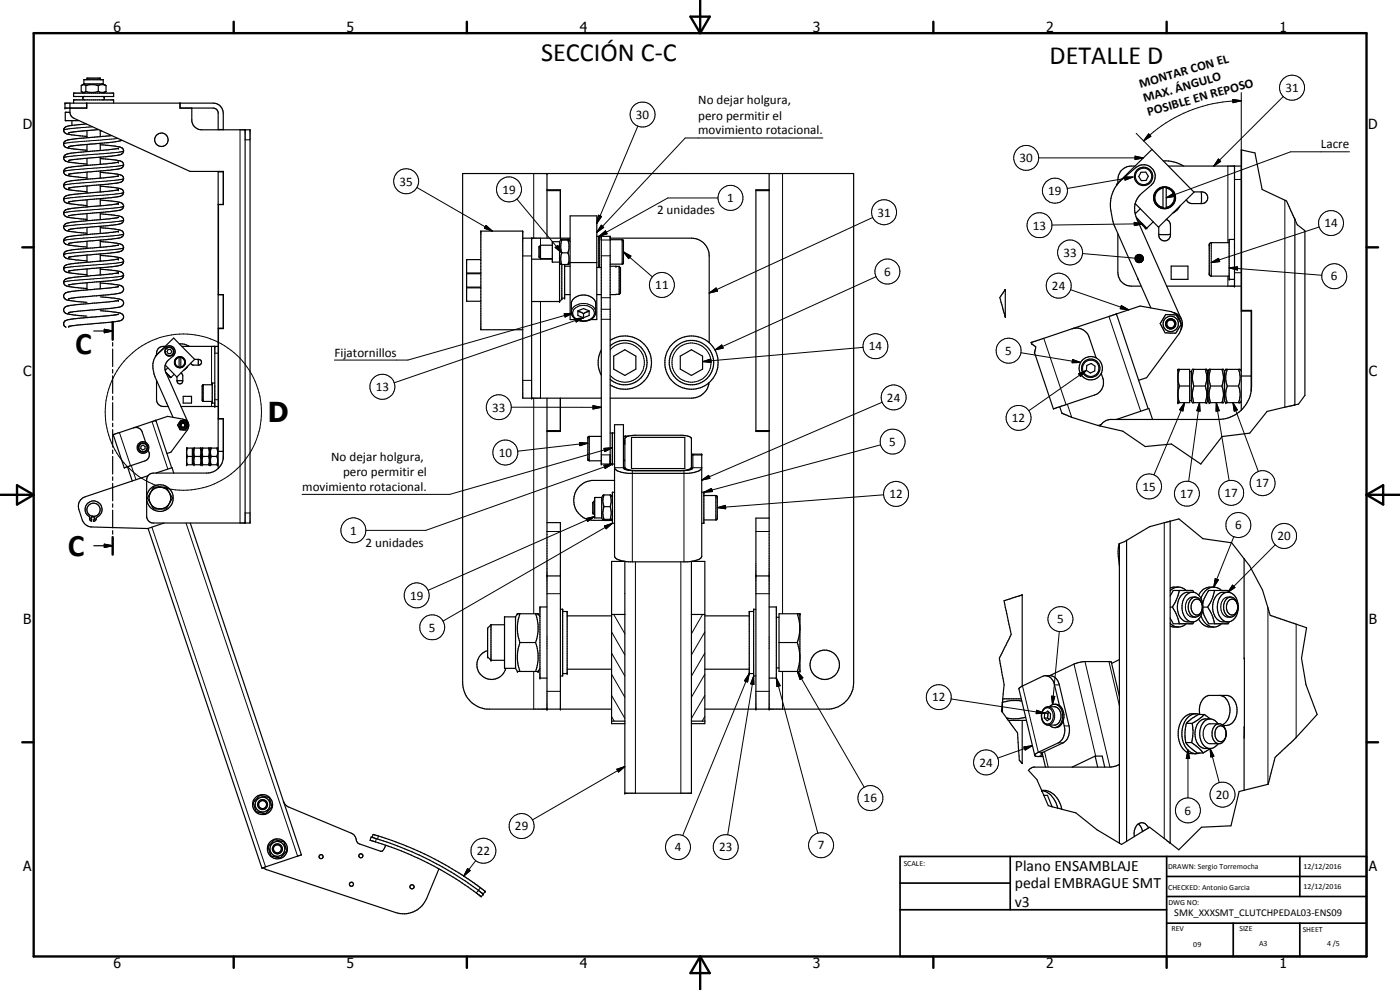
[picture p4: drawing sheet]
<svg xmlns="http://www.w3.org/2000/svg" width="420mm" height="297mm" viewBox="0 0 420 297" stroke-linecap="round" stroke-linejoin="round" font-family="sans-serif">
<defs><g id="words">
<g font-size="9.4">
<text x="22.6" y="106.2">C</text>
<text x="20.4" y="166.8">C</text>
</g>
<text font-size="8.2" x="80.4" y="126.7">D</text>
<g font-size="7.9">
<text x="162.4" y="18.4">SECCIÓN C-C</text>
<text x="315" y="19.3">DETALLE D</text>
</g>
<g font-size="4.7">
<text x="304.6" y="261.2">Plano ENSAMBLAJE</text>
<text x="304.6" y="266.6">pedal EMBRAGUE SMT</text>
<text x="304.6" y="272">v3</text>
</g>
<g font-size="4.2">
<text x="34" y="9.6">6</text>
<text x="104" y="9.6">5</text>
<text x="174" y="9.6">4</text>
<text x="244" y="9.6">3</text>
<text x="314" y="9.6">2</text>
<text x="384" y="9.6">1</text>
<text x="6.8" y="38.7">D</text>
<text x="410.6" y="38.7">D</text>
<text x="7" y="112.9">C</text>
<text x="410.8" y="112.9">C</text>
<text x="7" y="187.1">B</text>
<text x="410.8" y="187.1">B</text>
<text x="7" y="261.4">A</text>
<text x="410.8" y="261.4">A</text>
<text x="34" y="290.4">6</text>
<text x="104" y="290.4">5</text>
<text x="174" y="290.4">4</text>
<text x="244" y="290.4">3</text>
<text x="314" y="290.4">2</text>
<text x="384" y="290.4">1</text>
</g>
<g font-size="3.9">
<text x="342.3" y="26.3" transform="rotate(-16 342.3 26.3)">MONTAR CON EL</text>
<text x="385.8" y="27.6">31</text>
<text x="190.9" y="35.6">30</text>
<text x="209.5" y="31.3">No dejar holgura,</text>
<text x="209.5" y="35.9">pero permitir el</text>
<text x="343.5" y="30.6" transform="rotate(-16 343.5 30.6)">MAX. ÁNGULO</text>
<text x="344.7" y="34.9" transform="rotate(-16 344.7 34.9)">POSIBLE EN REPOSO</text>
<text x="209.5" y="40.3">movimiento rotacional.</text>
<text x="396.4" y="44.5">Lacre</text>
<text x="306" y="48.7">30</text>
<text x="119.9" y="55.7">35</text>
<text x="150.8" y="58.1">19</text>
<text x="314.6" y="58.5">19</text>
<text x="197.2" y="64.3">2 unidades</text>
<text x="218.3" y="60.7">1</text>
<text x="263.3" y="65">31</text>
<text x="310" y="68.9">13</text>
<text x="397.5" y="68.2">14</text>
<text x="319.1" y="77">33</text>
<text x="265.3" y="82.8">6</text>
<text x="196.7" y="86.8">11</text>
<text x="315.7" y="87">24</text>
<text x="399.4" y="84.2">6</text>
<text x="100.4" y="107">Fijatornillos</text>
<text x="260.7" y="105.2">14</text>
<text x="301.7" y="106.5">5</text>
<text x="112.8" y="117.3">13</text>
<text x="147.7" y="123.5">33</text>
<text x="266.2" y="120.5">24</text>
<text x="303.7" y="126.7">12</text>
<text x="149.7" y="137.1">10</text>
<text x="266.9" y="133.8">5</text>
<text x="99.4" y="138.3">No dejar holgura,</text>
<text x="102.9" y="142.8">pero permitir el</text>
<text x="90.7" y="147.3">movimiento rotacional.</text>
<text x="266.9" y="149.5">12</text>
<text x="342.8" y="147.2">15</text>
<text x="354.2" y="149.4">17</text>
<text x="367.5" y="149.1">17</text>
<text x="376.9" y="146.3">17</text>
<text x="105.1" y="160.4">1</text>
<text x="370.7" y="158.8">6</text>
<text x="109.7" y="164.1">2 unidades</text>
<text x="383.4" y="162.1">20</text>
<text x="123.1" y="179.9">19</text>
<text x="128.7" y="189.5">5</text>
<text x="317.2" y="187">5</text>
<text x="279.8" y="210.4">12</text>
<text x="294" y="230">24</text>
<text x="364.9" y="239.7">20</text>
<text x="259.2" y="240.7">16</text>
<text x="355.5" y="244.4">6</text>
<text x="154.5" y="249.1">29</text>
<text x="143.1" y="256.5">22</text>
<text x="202.5" y="255.4">4</text>
<text x="215.8" y="255.4">23</text>
<text x="245.4" y="254.8">7</text>
</g>
<text font-size="3.1" x="352.4" y="275">SMK_XXXSMT_CLUTCHPEDAL03-ENS09</text>
<g font-size="2.4">
<text x="271.2" y="259.7">SCALE:</text>
<text x="350.6" y="260.8">DRAWN: Sergio Torremocha</text>
<text x="391.2" y="260.6">12/12/2016</text>
<text x="350.6" y="267">CHECKED: Antonio Garcia</text>
<text x="391.2" y="266.7">12/12/2016</text>
<text x="350.6" y="271.4">DWG NO:</text>
<text x="351.6" y="279.3">REV</text>
<text x="372" y="279.4">SIZE</text>
<text x="391" y="279.6">SHEET</text>
<text x="358.1" y="284.1">09</text>
<text x="377.9" y="283.8">A3</text>
<text x="398.3" y="283.8">4 /5</text>
</g>
</g></defs>
<g fill="none" stroke="#000" stroke-width=".35">
<path d="M21 33.7l.4 1.2 .8 .6 34.7 15.9h10.1v10l-1.5-.1M21 30.9v2.8M21 33.7h-1.4v2.5h4.1M21.6 36.2v1.4M22.1 27.9h12v1.1h-12zM22.1 30.9v-.9h12v.9M24.6 27.6l.6 .3M25.2 29l-.4 .5 .5 .5M25.2 25.2v-1.3h5.8v1.3M25.2 25.2h5.8M25.2 25.2l-.6 .3M25.8 25.7a.95 .95 0 0 0-1.4 0v1.7l.2 .2"/>
<path d="M25.8 25.7a5.7 5.7 0 0 1 3.7 0M25.8 27.4l-.6 .3-.6-.1M25.8 27.4l1.4 .3 2.3-.3M25.8 25.7v1.7M25.9 37.2l-4.9 .5a1.52 1.52 0 0 0-1.9 1.6 2.25 2.25 0 0 0 2.4 1.2l4.6 .4M26 30.9v1.5M26.1 30.9v1.5h-6.6v-1.5h44.5a3 3 0 0 1 3 3.1v4.9M26.1 23.9v-.4h4v.4M26.1 39.2v2.1M29.5 27.4a2.32 2.32 0 0 0 2.3 0M29.5 25.7a2.32 2.32 0 0 1 2.3 0M29.5 25.7v1.7"/>
<path d="M29.6 38.9l-9 .9M30.1 39.1v1.9M30.1 39.2l.4 .1M31 25.2l.8 .5M31 29l.3 .5-.5 .5M31.8 27.4l-.8 .5M31.8 25.7v1.7M54 30.9v1.5h10l.8 .3 .7 1v5.2M57.6 32.4v3.9a3 3 0 0 0 2.9 2.6h14.5v118h-29a2 2 0 0 1-2-2v-4.8M65.5 38.9h1.5M73.6 38.9v118M20.8 43.9l-.1 .1"/>
<path d="M20.8 56.4h-.1M26.1 43.3v2.2M26.1 47.5v2.2M26.1 51.6v2.2M26.1 55.8v2.2M26.1 59.9v2.2M26.1 57.9l-4.9 .5a1.87 1.87 0 0 0-2.1 1.4 1.85 1.85 0 0 0 2.1 1.4l4.9 .5M26.1 53.8l-4.9 .5a1.89 1.89 0 0 0-2.1 1.3 2 2 0 0 0 2.4 1.5l4.6 .4M26.1 49.7l-5.2 .5a1.32 1.32 0 0 0-1.5 .6 1.32 1.32 0 0 0 .3 1.7l1.2 .3 5.2 .6M26.1 45.5l-4.6 .4a2.36 2.36 0 0 0-2.4 1.2 1.74 1.74 0 0 0 2.1 1.6l4.9 .5M30.1 43.4l.5 .1a16.4 16.4 0 0 1 6.2 1 1.26 1.26 0 0 1 .1 1.5 1.26 1.26 0 0 1-1.4 .5l-14.9 1.6M30.1 47.5l4.2 .5a3.2 3.2 0 0 1 2.6 .8 1.26 1.26 0 0 1-1.1 1.9l-15.2 1.6"/>
<path d="M30.1 43v2.1M30.1 47.2v2.1M30.1 51.3v2.2M30.1 55.5v2.1M30.1 59.6v2.2M30.1 51.7a23.3 23.3 0 0 1 6.5 1 1.27 1.27 0 0 1 .3 1.5 1.27 1.27 0 0 1-1.4 .7l-14.9 1.5M30.1 55.9a19.5 19.5 0 0 1 6.7 1 1.25 1.25 0 0 1 .1 1.4 1.25 1.25 0 0 1-1.1 .7l-15.2 1.6M30.1 60l4.9 .5a1.87 1.87 0 0 1 2.1 1.4 2.11 2.11 0 0 1-2.5 1.4l-14 1.4M33.5 40.7l-11.2 1a3.2 3.2 0 0 0-3.2 1.4 1.79 1.79 0 0 0 2.1 1.5l4.9 .5M35.5 52.8h.1M35.5 56.9v.1M35.5 56.9l-9.4 1"/>
<path d="M35.5 52.8l-2.6 .4-6.8 .6M35.5 48.6l-9.4 1.1M35.5 44.5l-9.4 1M36.5 42.1l-2.8 .6-13.1 1.3M65.5 51.4v89.2M65.5 51.6h1.5M67 51.4v10M164.2 56.9h4v14.6M164.2 52.1v19.4M164.2 57.2h4M226.9 57.2h3.9M230.8 56.9h-3.9v72.6h3.9"/>
<path d="M230.8 52.1v160.7M335.2 55.5l-.1-.2 10.6-10.5 12.6 12.9-10.6 10.5-7-7.1M340.6 49.8a4.4 4.4 0 0 0-5.1 5.1M342.4 51.7l1.5-.1 .7 1.3-.7 1.2-1.4 .1-.8-1.2zM349 56.2a3.2 3.2 0 0 0-2.6 3.1 3.2 3.2 0 0 0 2.6 3.2M349 56.2v6.3M349 56.2h1M349 56.4a2.94 2.94 0 0 0-2.4 2.9 2.94 2.94 0 0 0 2.4 2.9M349.1 48.3a11.2 11.2 0 0 1 6.1 1.5M350 56.2v6.3M350 56.4a2.94 2.94 0 0 1 2.5 2.9 2.94 2.94 0 0 1-2.5 2.9M350 56.2a3.2 3.2 0 0 1 2.7 3.1 3.2 3.2 0 0 1-2.7 3.2"/>
<path d="M350.7 49.8h21.8M358.3 57.6h2.4a1.76 1.76 0 0 1 1.8 1.7 1.76 1.76 0 0 1-1.8 1.8l-3.3-.1-.8-.3-.5-.8M360.5 57.6v3.5M370.5 49.8v36.1M372.6 45l4 .9 2.2 11 7.3 3.4 2.5 5.5M372.6 45v48.1h3v22.7a10 10 0 0 1-10 10.1h-32.4l-1.4 .3-1.4 1.2M372.6 45l-.1 78.1M20.6 64.7v.1M20.7 77.2h.1M20.7 77.2h-.1M26.1 64.1v2.1M26.1 68.2v2.2"/>
<path d="M26.1 72.4v2.1M26.1 76.5v2.2M26.1 62.1l-4.9 .5a1.59 1.59 0 0 0-2 1.8 5.1 5.1 0 0 0 3.9 1.1l3 .3M26.1 78.7l-4.9 .5a1.89 1.89 0 0 0-2.1 1.3 1.79 1.79 0 0 0 2.1 1.4l4.9 .5M26.1 74.5l-4.6 .5a2.36 2.36 0 0 0-2.4 1.2 1.48 1.48 0 0 0 1.8 1.5l5.2 .6M26.1 70.4l-4.6 .5a2.1 2.1 0 0 0-2.4 1.4 1.85 1.85 0 0 0 2.1 1.3l4.9 .5M26.1 66.2l-4.9 .5a1.89 1.89 0 0 0-2.1 1.4 1.79 1.79 0 0 0 2.1 1.4l4.9 .5M30.1 63.8v2.1M30.1 67.9v2.2M30.1 72.1v2.1M30.1 76.2v2.2M30.1 64.2l5.7 .6a1.21 1.21 0 0 1 1.3 1.2 1.21 1.21 0 0 1-1.3 1.2l-15.2 1.7"/>
<path d="M30.1 68.3l4.9 .5a1.62 1.62 0 0 1 2 1.6 2.11 2.11 0 0 1-2.4 1.2l-14 1.4M30.1 72.4l4.5 .5a2.11 2.11 0 0 1 2.5 1.4 2.11 2.11 0 0 1-2.5 1.4l-13.9 1.5M30.1 76.6l5.2 .6a1.49 1.49 0 0 1 1.7 1.5 2.64 2.64 0 0 1-2.8 1.2l-13.6 1.4M35.5 69.4l-9.4 1M35.5 69.4h.1M35.5 65.2l-2.6 .5-6.8 .5M35.5 73.5l-9.4 1M35.5 77.7l-2.6 .4-6.8 .6M35.5 61.1l-9.4 1M65.6 61.4v27h1.4v10.2h-1.4v27h1.4v11.3a5.1 5.1 0 0 1-5 5h-16a2 2 0 0 0-2 2v4.9M144.3 77.9h-4.3v4h4.3M156.9 71.5h14.2"/>
<path d="M159.5 77.8h6.3M159.5 71.5v48M162.2 73.6h3.6M162.2 73.6v4M162.2 73.6l-.4 .4v3.2l.4 .4M162.2 77.6h3.6M167.9 72.5h-2.1v6.2h2.1l.4 .5 .3 .2M167.9 72.5v18M168.3 71.9h2.5M168.3 71.9h.1M168.3 71.9l-.4 .6M168.6 75.9h1.9"/>
<path d="M168.6 75.9a4.7 4.7 0 0 0 0 3.5M168.6 72.1a5.5 5.5 0 0 0 0 3.8M168.6 79.4h1.9M168.6 79.4v10.4l-.7 .7M169.4 79.4v10.1h-.8M169.4 79.9h1.7M170.5 72.1a6 6 0 0 1 0 3.8M170.5 75.9a5.1 5.1 0 0 1 0 3.5M170.7 79.3h.1M170.7 79.3l-.2 .1M170.8 71.9l.3 .6M171.1 78.8h8"/>
<path d="M171.1 78.7l-.4 .6M179.1 70.9h4v68.3M179.8 70.9v9.4M180.5 70.9v68.3h3.9M183.1 71.9h3.7l.3 .3v6.8l-.3 .2h-3.7M183.1 71.5h24.4a5.3 5.3 0 0 1 5.3 5.3v26M183.1 79.9h2.7M184.9 79.9h.1M185.8 79.9l.4 .4v7.7l-.4 .3M185.8 79.9v8.4M335.5 70.1v11.7a4 4 0 0 0 4 4.1h3M341.3 66l2.6 2.5 2.2-2"/>
<path d="M342.2 62.7l-1.5 1.4M346.5 60.2l-.1 .1M347.8 70.3h3.5M348.6 62.4l-.1 .1M349 62.5h1M350 65.8l.8 .5 .4 .9 .1 3.3a1.76 1.76 0 0 1-1.8 1.8 1.76 1.76 0 0 1-1.7-1.8v-2.4M351.5 79.8h5v4h-5zM354.1 61.8l-.9 1.3-1.3 .9M368.9 72.8h-5.4l-.6 .4v9.2l.6 .4h5.4M370.5 71.8h-1.6v12h1.6M388.6 65.8l.7 1.6 2.3 1.8v49.4l-1.9 2.6-1.1 .3M388.6 65.8v55.7"/>
<path d="M20.7 89.6l-.1 .1M20.8 89.6h-.1M26.1 80.7v2.1M26.1 84.8v2.2M26.1 87l-4.6 .4a2.36 2.36 0 0 0-2.4 1.2 1.48 1.48 0 0 0 1.8 1.6l5.2 .5M26.1 82.8l-5.5 .6a1.3 1.3 0 0 0-1.5 1.3 1.3 1.3 0 0 0 1.5 1.3l5.5 .6M28.1 99.3h5.7M30.1 80.3v2.2M30.1 84.5v2.2M30.1 80.8l4.9 .5a1.63 1.63 0 0 1 2 1.6 2.78 2.78 0 0 1-2.8 1.2l-11.4 1-2.2 .4M30.1 84.9l4.5 .5a2.11 2.11 0 0 1 2.5 1.4 2.11 2.11 0 0 1-2.5 1.4l-13.9 1.4M30.1 89.1l5.2 .5a1.48 1.48 0 0 1 1.7 1.8 4.6 4.6 0 0 1-3.5 1.1l-12.9 1.3"/>
<path d="M30.1 93.2l4.9 .5a1.79 1.79 0 0 1 2.1 1.4 1.9 1.9 0 0 1-2.1 1.3l-12.2 1.2-2.2 .4M31.3 98.8l2.5 .5-2.5 .5zM33.8 96.7v5.2M35.5 94.3l-14.3 1.5a1.69 1.69 0 0 0-2.1 1.7l.7 .7M35.5 81.9l-9.4 .9M35.5 94.3h.1M35.5 81.8v.1M35.5 81.8h.1M35.5 90.2l-7.1 .7a31.8 31.8 0 0 0-8.8 1.2 1.19 1.19 0 0 0-.4 1.4 1.19 1.19 0 0 0 1.2 .7l5.7 .7M35.5 86l-9.4 1M65.5 88.4h1.5M65.5 98.5h1.5"/>
<path d="M67 88.4v10.2M144.3 82.1h-4.3v4h4.3M144.3 86.4h-4.3v4h4.3M156.9 98.9h-12.6v-29.6h12.6v50.2h23.6M159.5 90.5h8.4M169.4 88.4h1.7M171.9 89.9a4.3 4.3 0 0 1 6.8 .6l.1 3.5a4.1 4.1 0 0 1-6.7 1.2l-.6-1.2v-3.2zM173 95.9h-1.9v-31.1h8v31.1h-1.9M173.4 93.3l1.7-.7 1.7 .7v1.4l-1.7 .6-1.7-.6zM173.4 93.4l1.7 .7M175.1 94.1v1.2M176.8 93.4l-1.7 .7"/>
<path d="M179.1 88.4h1.4M179.1 80.3h1.4M185.8 88.3l-2.7 .1M301.7 86.9l-1.7 2.4 1.7 5.8M301.7 86.9v8.3M301.7 86.9h.1M321.8 98.6l-12.2 4.1a.8 .8 0 0 0 .7 1l.5 .4-.3 1.7 5.6 16.9M321.8 98.6a4 4 0 0 1 5 2.5l2.2 6.3M335.1 94.2l9.5 28.4M335.1 94.2l-13.3 4.4M335.1 94.2l7.1-2.4 9.4 1.7a4.6 4.6 0 0 1 2.9 3.7M341.5 83.7l.1 .1"/>
<path d="M345.4 92.4l-11.1-24.9-.9-4.3a10.1 10.1 0 0 1 3.4-9.4l4.1-3.6a3.5 3.5 0 0 1 5 .5 3.5 3.5 0 0 1-.4 4.9l-2.9 2.4a6.5 6.5 0 0 0-1.3 8l13.2 29.8M349.8 94.4h2.4a.87 .87 0 0 1 1.2 .8l.7 1.3a.84 .84 0 0 1 0 1.5l-1.3 2-1.5-.1h-1.6l-1.1-2.1a.83 .83 0 0 1 0-1.4zM349.8 97.2l.3 .8M350 96.6l-.2 .6M350.1 98l1 .7 .6-.1M350.2 85.9h22.3M350.3 96.1l-.3 .5M350.5 95.9l-.5 .7M351.1 95.7l-.6 .2M351.1 98.6h.6M351.3 95.7h.3M351.4 95.7h-.4"/>
<path d="M351.6 95.7l.6 .2M351.6 95.7l.3 .1M351.9 98.6h-.2M352.1 93.8a3.4 3.4 0 0 1 2.3 5M352.2 95.9l.4 .4M352.4 96.1l.2 .2M352.5 98.2l-.6 .4M352.5 98.2l-.5 .4M352.6 96.3l.2 .5v.9M352.6 96.3l.2 .6M352.8 97.7l-.3 .5M352.8 97.4v.3"/>
<path d="M354.5 97.3v1.4l-.5 1.2-9.9 13.4-2.4 .8M372.5 93.3h3M375.5 93.1v24.2M33.8 102.8v1M33.8 104.7v5.3M33.8 110.9v1M33.8 112.8v5.2M33.8 118.9v1.1M46.8 106.8l5.3-5.4 6.3 6.4M47 114.1v5.8a2.07 2.07 0 0 0 2 2.1h1.5M49.6 110.9a3.1 3.1 0 0 1 .9-2.9l1.5-1.2a1.76 1.76 0 0 0 .2-2.5 1.76 1.76 0 0 0-2.5-.2l-2.1 1.8a5.5 5.5 0 0 0-1.3 6.4l5.6 12.9M49.6 110.9l.3 1.1"/>
<path d="M49.6 110.9h.1M49.6 109.6h.1M49.6 103.9a2.16 2.16 0 0 0-2.6 2.6M49.9 112l1.3 1.3 1.1-1M49.9 112l6.6 14.9M50.4 110.4l-.8 .7M50.4 104.9h.8l.4 .6-.4 .6h-.7l-.4-.6zM52.4 108.8l.1 .3M52.5 109.1l-.1 .1M52.5 109.1l.4 .8 .6 .3M52.6 107.8a1.63 1.63 0 0 0 0 1.8 1.63 1.63 0 0 0 1.7 .7M53.1 114.2h1.8"/>
<path d="M53.5 107.2l-.8 .5M53.5 110.2v.1M53.6 107.1a1.64 1.64 0 0 1 2 1.1 1.64 1.64 0 0 1-1 2M53.8 107.1a1.45 1.45 0 0 0-1.4 1.4M53.8 107.1v3.2h.5M53.8 107.1h.5M53.8 107.2a1.48 1.48 0 0 0-1.3 1.5 1.48 1.48 0 0 0 1.3 1.5M53.8 103.2l1.6 .1 1.4 .6M54.3 111.9l.3 .3a3.4 3.4 0 0 1 .2 2.5 .88 .88 0 0 1-1 .5 .88 .88 0 0 1-.7-.9v-1.2M54.3 107.1v3.2M54.3 107.2a1.49 1.49 0 0 1 1.1 1.5 1.49 1.49 0 0 1-1.1 1.5M54.3 107.1a1.6 1.6 0 0 1 1.3 1.5 1.6 1.6 0 0 1-1.1 1.6"/>
<path d="M54.6 103.9h10.9M54.6 110.2l-.3 .1M55 118.9h2.5v2h-2.5zM56.3 109.9l-1.1 1.1M58.4 107.8h1.2a.87 .87 0 0 1 .9 .9 .87 .87 0 0 1-.9 .9l-1.9-.1-.4-.5M58.4 107.8l-5.3 5.3-3.5-3.5M59.5 107.8v1.8M63.7 115.4h-2.7l-.3 .3 .1 4.7h2.9M64.5 114.9h-.8v6h.8M64.5 103.9v18.1M164.2 119.5v93.3M168.2 119.5v10h-4"/>
<path d="M180.5 105a7.9 7.9 0 0 0 0 7.6M183.1 102.1a8 8 0 0 1 12.4 6.7 8 8 0 0 1-12.4 6.7M183.1 103.8a6.7 6.7 0 0 1 9.3 .4 6.7 6.7 0 0 1 0 9.2 6.7 6.7 0 0 1-9.3 .4M184.2 106.8l3.3-1.9 3.3 1.9v3.9l-3.3 1.9-3.3-1.9zM204.2 106.8l3.3-1.9 3.4 1.9v3.9l-3.4 1.9-3.3-1.9zM212.8 114.8a5.3 5.3 0 0 1-5.3 4.7h-24.4M326.2 109.6l1.3-.5 1.1 .8-.1 1.4-1.3 .6-1.2-.8zM330.5 112a4.4 4.4 0 0 1-.8 5.9l-1.2 .6-12.3 4.2M353.5 110.8h3.5v10h-3.5zM353.5 113.9l.5 1.9M353.5 118.9l.5 1.9M354 110.8l-.5 1.9"/>
<path d="M354 115.8l-.5 1.9M354 115.8h3M357 111.5h.5M358.3 115.8h3.4M358.3 115.8l-.3 1a6.7 6.7 0 0 0 .3 4M358.3 110.8l-.3 1a6.7 6.7 0 0 0 .3 4M361.7 110.8a7.4 7.4 0 0 1 .4 3.7l-.4 1.3M361.7 115.8a7.4 7.4 0 0 1 .4 3.7l-.4 1.3M362.5 111.4l-.3-.6h-4.4l-.3 .6v8.8M362.5 111.4l.4-.6h4.3l.3 .6M362.5 111.4v8.8M363.3 115.8h3.4"/>
<path d="M363.3 110.8a7.4 7.4 0 0 0-.3 3.7l.3 1.3M363.3 115.8a7.4 7.4 0 0 0-.3 3.7l.3 1.3M366.7 110.8l.3 1a6.7 6.7 0 0 1-.3 4M366.7 115.8l.3 1a6.7 6.7 0 0 1-.3 4M367.5 111.4l.4-.6h4.3l.3 .6M367.5 111.4v8.8M368.3 115.8h3.4M368.3 110.8a6.6 6.6 0 0 0 0 5M368.3 115.8a6.8 6.8 0 0 0 0 5M371.7 110.8a7.2 7.2 0 0 1 0 5M371.7 115.8l.1 .4a6.7 6.7 0 0 1-.1 4.6M372.5 112.8h3.1"/>
<path d="M33.8 120.8v5.3M33.8 127v1M33.8 128.9v5.3M33.8 135v1.1M33.8 136.9v5.3M40.1 128.4a1.97 1.97 0 0 1 2.6 1.2l1 3.1M42.3 133.9l.7-.3 .5 .4v.7l-.7 .3-.6-.4zM44.5 135a2.14 2.14 0 0 1-1 3.3l-5.2 1.7M46.8 126.1l4.7 14.2M50 120.9h.1M54.2 126.2l1.5 .1 .8 1.4-.2 .3a1.27 1.27 0 0 1-1.8 .9l-.5-.1a1.31 1.31 0 0 1-.2-2.1zM54.2 127.8l.6 .6"/>
<path d="M54.3 127.2v.9M54.3 122h11.2M54.4 127.1l-.1 .2M54.5 127l.6-.1 .6 .6M54.6 126.9l-.3 .3M54.8 126.9h-.2M55 126.9l.4 .1M55.3 125.9a1.78 1.78 0 0 1 1.2 2.5M55.3 127l.4 .5M55.5 128.1l-.6 .3M55.5 128.1l-.5 .3-.4-.1M55.7 127.5l-.2 .6"/>
<path d="M56 134.5h1.7v4.9h-1.7zM56 136l.2 .9M56 138.5l.2 .9M56.2 134.5l-.2 .9M56.2 136.9l-.2 1M56.2 136.9h1.5M56.5 127.6a2.14 2.14 0 0 0-1.7-1.9l-4.5-.8-16.2 5.4 3.2 10.1M56.5 127.7l-.2 1.2-5 6.8-1.2 .4M57.7 134.7h.3M57.7 139.1h.3M58 134.7l.2-.2h2.1l.2 .2M58 134.7v4.4l.2 .3h2.1l.2-.3"/>
<path d="M58.4 136.9h1.7M58.4 136.9l-.2 1.3 .2 1.2M58.4 134.5l-.2 1.2 .2 1.2M60.1 134.5l.2 .9-.2 1.5M60.1 136.9l.2 1-.2 1.5M60.5 134.7l.2-.2h2.1l.2 .2M60.5 139.1l.2 .3h2.1l.2-.3M60.5 134.7v4.4M60.9 136.9h1.7M60.9 134.5l-.2 .9 .2 1.5M60.9 136.9l-.2 1 .2 1.5M62.6 134.5l.2 .9-.2 1.5"/>
<path d="M62.6 136.9l.2 1-.2 1.5M63 134.7l.1-.2h2.2l.2 .2M63 139.1l.1 .3h2.2l.2-.3M63 134.7v4.4M63.4 136.9h1.7M63.4 136.9a3.2 3.2 0 0 0 0 2.5M63.4 134.5a3.2 3.2 0 0 0 0 2.4M65.1 134.5l.2 .9-.2 1.5M65.1 136.9l.2 1-.2 1.5M65.5 125.7h1.5M65.5 135.4h1.5M67 125.6v12.1"/>
<path d="M164.2 129.2h4M180.5 130.9h-3.8l-.3 .4 .1 6.8 .4 .2h3.6M183.1 129.9h1.3M183.8 129.9v9.3M187.1 137.7l.4 .6M187.5 130.9h.1M187.5 133v.3M187.5 132v.3M188.7 130.9h-1.2M189.5 131.2h16v9.4h-16zM226.9 129.2h3.9M316.1 122.7h.1"/>
<path d="M318 122l.7 2 2.9 1.2 8 2.5M329.6 127.7l.5 .1M330.4 127.4l-.3 .4M330.4 127.4l-.8 .3M335.1 125.9l9.7-3.3 1.1 3.3M357 120.2h.5M357.5 120.2l.3 .6h4.4l.3-.6M362.5 120.2l.4 .6h4.3l.3-.6M367.5 120.2l.4 .6h4.3l.3-.6M388.6 121.5l-8.3 1.9-5.2 6.6-8.3 1-6.4 8.2-8.8-6-7.9 .8-6.7-4.6-6.9-1.6M388.6 121.5h.1M27.6 154.9v.4l-.3 .2 .2 .4v.5l-.6-.5v-.8a2.55 2.55 0 0 1-.7-4 2.55 2.55 0 0 1 4 .3 2.55 2.55 0 0 1-1.3 3.8l-.1 .8-.7 .5v-.5l.4-.4-.3-.2v-.5h-.6"/>
<path d="M33.8 143.1v1M33.8 145v5.3M33.8 151.2v1M33.8 153.1v5.3M33.8 159.2v1.1M37.3 140.4h.1M38.3 140l1.4 4.3M38.3 140l-1 .4M44.4 158.5l34.2 102M44.5 142.7l-18.9 6.4a2.97 2.97 0 0 0-1.9 3.7l1 3.3a3.1 3.1 0 0 0 2.8 2l16.9 .5 4.8-1.7M45.2 147.8l-1 1.6 1 1.6M45.2 151l.9 1.7h3.8l.9-1.7"/>
<path d="M45.2 147.8a3.3 3.3 0 0 0 0 3.2M45.2 151a3.3 3.3 0 0 0 5.6 0M45.4 147.4l-.2 .4M45.4 147.4l.7-1.2h3.8l.7 1.2M45.4 147.4a3.3 3.3 0 0 1 5.2 0M46.8 141.9l4.8-1.6 .5 1.6M50.6 147.4l.4 .8M51 148.2l.8 1.2-.8 1.3M51 150.7l-.2 .3M51 148.2l.3 1.2-.3 1.3M57.1 156.9l33.4 99.6-11.5 3.8M164.2 156.8h4v56"/>
<path d="M178.3 150.4v3.9M178.3 150.4l-.4 .3v3.2l.4 .4M178.3 154.3h.2M178.3 150.4h.2M180.6 149.3h-2.1v6.1h2.1M180.6 149.3v6.1M180.6 155.4l.3 .6M180.9 156l.2 .1M181.3 152a5.5 5.5 0 0 0 0 3.8M181.3 148.5a5.1 5.1 0 0 0 0 3.5M181.3 148.5l-.4 .1-.3 .7M181.3 152h1.8"/>
<path d="M181.3 148.5h1.8M183.1 148.5l.7 .8M183.1 148.5l.3 1.4-.3 2.1M183.1 152l.3 1.5-.3 2.3M183.2 156.1h.6M183.4 156l-2.2-.2-.3 .2M183.8 155.4l-.4 .6M184.4 144.1h-6.8a6 6 0 0 0-5.4 6.3 6 6 0 0 0 6 5.7l4.9 .1 .3-.2M184.4 140.3a2.82 2.82 0 0 0 2.7 1.5l1.6 .2h17.7a6.8 6.8 0 0 0 4.1-1.3l.1-.4M184.4 147.7h-.6v9.3h.6M187.5 140.8v-9.3l.7-.5 2.1-.4 15.3 .1a2.16 2.16 0 0 1 1.9 .9v9.2M187.5 140.8l2.3 .4h15.5l2.2-.4"/>
<path d="M187.5 140.3a4.8 4.8 0 0 0 3.2 .9M187.5 140.8l-.4-.5v-12.9h-2.7v39.5a2.8 2.8 0 0 0 2.7 1.5l1.6 .2h17.7a6.8 6.8 0 0 0 4.1-1.3l.1-31h-2.7v4l-.4 .5M207.5 140.2a3.2 3.2 0 0 1-2.7 1h-.5M210.6 147.7h.6v9.3h-.6M211.2 148.7h3.6l.5 .4-.1 6.7-.2 .2h-3.8M230.8 155.4h-3.9v57.4M351.2 156.4l2.6-.7 7.2 5.9 8.6 1.3 5.4 6.9 3.9 7.3 2.3 7.5 10.9 3.7-1.5 9.2 1.4 8 3.3 8.9-6.4 7-4.2 3.9a6.2 6.2 0 0 0-2.8 4.9l-1.3 5.1M351.2 156.4l-6.2 1.6-6.9 4.1M351.2 156.4v96.5M28.1 163.7h5.7M31.3 163.3l2.5 .4-2.5 .6zM33.8 161.2v5.2"/>
<path d="M164.2 172.8h4M226.9 172.8h3.9M335.9 163.1v89.9M335.9 163.1l-.3 2.3 .3 4.4M338.1 162.1l-2.2 1M338.1 162.1v90.3M351.2 176.4l1-.3a4.3 4.3 0 0 1 3.8 1.1M353.3 176.1l-1.5 .6-.6 .6M353.9 177.2l-.7 2.4-1.3 2.6M354.4 178.7l1.4-.9 2.3-.1a4.1 4.1 0 0 1 2.9 5 4 4 0 0 1-2.9 3.9h-1.6a3.9 3.9 0 0 1-3.2-4.7l.4-2zM357.7 177.7a3.9 3.9 0 0 0-3 4 4.3 4.3 0 0 0 3 4.9M357.9 179.2a2.72 2.72 0 0 1 2.9 3.3"/>
<path d="M358.3 177.8l-.3-.6h-5.9l-.9 1.7M358.5 179.2a3.3 3.3 0 0 0-.3 5.8 2.23 2.23 0 0 0 2.6-2.5M364.3 176.1a4.2 4.2 0 0 0-4.6 2.5M364.5 177.2l-.7 2.4-1.4 2.6M365.3 178.4l1.4-.7h2a3.9 3.9 0 0 1 2.9 4 4.2 4.2 0 0 1-2.9 4.9h-1.6a4.1 4.1 0 0 1-3.2-4.7 5.2 5.2 0 0 1 1.4-3.5zM366.6 177.2a3.4 3.4 0 0 0-5.5 .9l-.6 1.4M368.3 177.7a4.4 4.4 0 0 0-2.9 5.5 3.9 3.9 0 0 0 2.9 3.4M368.5 179.2a2.56 2.56 0 0 1 3 3M369 177.8l-.4-.6h-5.9l-1.3 2.4-.4 1.5M369.1 179.2a2.68 2.68 0 0 0-1.9 2.3v1.3a2.49 2.49 0 0 0 2.2 2.4M373.4 167.6l.1 30.1M146.3 195.2a4.4 4.4 0 0 0-1.8 7.4 4.4 4.4 0 0 0 7.3-2.1"/>
<path d="M147.4 187.5v10.6M147.4 187.5l-1.1 1v8.6l1.1 1M147.4 198.1h4M147.4 187.5h4M154.7 185.1h-3.3v15.4h3.3M154.7 185.1v15.4M154.7 185.1l.6-1h6.2l.5 1M156 192.8a12.6 12.6 0 0 0 0 8.7M156 184.1a12.5 12.5 0 0 0 0 8.7M156 192.8h4.7M160.7 184.1a12 12 0 0 1 .2 8.1l-.2 .6M160.7 192.8l.4 1.2a12 12 0 0 1 0 6.3l-.4 1.2"/>
<path d="M164.2 182.1h-2.2v21.4h2.2M168.2 182.8h.7v20h-.7M168.9 183.5h1.3v18.6h-1.3M170.2 184.8h13.3M183.5 184.4h4M207.5 184.4h4M211.5 184.8h13.4M226.2 183.5h-1.3v18.6h1.3M226.9 182.8h-.7v20h.7M230.8 182.1h2.2v21.4h-2.2M233 185.2h.8M233.8 184.1h6.3v17.4h-6.3z"/>
<path d="M233.8 192.8h5.5M239.3 184.1l.8 3.9M239.3 192.8l.8 3.8M240.1 189l-.8 3.8M240.1 197.7l-.8 3.8M335.9 197.9l-2.3 1.2M351.2 187l1 .8 1.1 .3M351.2 185.4l.9 1.8h5.9l.3-.6M351.2 182.2h.7M351.9 182.2l1.3 2.5 .7 2.5M356 187.2l-1.1 .7-1.1 .2a3.7 3.7 0 0 1-2.6-.3M357.9 185.2h.8"/>
<path d="M359.7 185.8a4.2 4.2 0 0 0 3 2.3 4.4 4.4 0 0 0 3.1-.4l.8-.5M360.5 184.8a4.6 4.6 0 0 0 3.3 3.3M360.8 181.8a1.69 1.69 0 0 0-.6-1.7 1.69 1.69 0 0 0-1.8-.1 2.8 2.8 0 0 0 .5 4.5 1.94 1.94 0 0 0 1.9-2M361 183.2l.4 1.5 1.3 2.5h5.9l.4-.6M361 182.2h1.4M362.4 182.2l1.4 2.5 .7 2.5M368.5 185.2h.8M371.4 182.5a2.55 2.55 0 0 1-2 2.7M371.5 182.2a1.9 1.9 0 0 0-2.2-2.3 2.71 2.71 0 0 0 .2 4.6 2.01 2.01 0 0 0 1.9-2M371.5 182.2l-.1 .3M373.4 197.4v24.1M154.7 200.5l.6 1h6.2l.5-1"/>
<path d="M170.2 200.8h13.3M183.5 212.8h-37.3a8 8 0 0 1-7.4-8v-152.7h117.4v152.7a8 8 0 0 1-7.3 8h-37.4M183.5 216.4h4M187.5 217.1h-4v-48.7h4v69.6h20v-69.6h4v48.7h-4M207.5 216.4h4M211.5 200.8h13.4M233 200.4h.8M300.8 210.7l-.2 2.7 .3 .3M300.8 210.7h.1M300.9 210.7v3M300.9 213.7l1.2 1.7M300.9 209.7l-.1 1"/>
<path d="M300.9 209.7h5.6M302.1 215.4l3.3 4.5 .5 8.2 .9 1M302.6 216.2h5.4M306.7 210.4a12.1 12.1 0 0 0-5.8 .3M306.8 205.9v-27.4l-5.5 1.8 2.2 10.1-2.8 5.6a3.3 3.3 0 0 0-.5 3.1l.6 3.5a9.8 9.8 0 0 1 .3 5.7l-.2 1.4M306.8 216.2v12.9M307.8 215.2l-.4 .1a12 12 0 0 1-5.3 .1M313.4 212.6l1.2-.6h1.9a2.96 2.96 0 0 1 2 2.7 2.96 2.96 0 0 1-1.7 2.9h-2.4a3.1 3.1 0 0 1-1-5zM313.4 215.4h1M313.5 214l-.1 1.4M313.5 214l.9-.6 .9 .8-.1 1.4-.9 .6-.9-.8M313.5 214h.9"/>
<path d="M313.9 202.7a3.1 3.1 0 0 1 2.6 2.8l1.5 6.2M314.4 215.4l.5 .5M314.4 214v1.4M314.9 213.7l-.5 .3M314.9 212a2.5 2.5 0 0 1 2.8-.5 2.5 2.5 0 0 1 1.5 2.4 3.4 3.4 0 0 1-2.4 4.4h-.3M315 202.7l8.6-3.9 1.7-.3h8l.2 .1 2.4 10.3M316.8 211.3a4 4 0 0 1 1.4 6 1.98 1.98 0 0 1-3.3 .3M319.1 216.3a5.7 5.7 0 0 1-.6 5.9l-.9 .7-6 2.8-.8 .5-.3 .5M356.1 217l-.5 2.9 .3 2.9M356.1 217h1.7M357.8 217l.2 2.9-.4 2.9M358.4 214.2a6.1 6.1 0 0 0-3.6 7.4 4.5 4.5 0 0 0 4.9 4.5l.4-.2"/>
<path d="M359.7 216.7l1.3-.9 2.3-.1 1.3 .5 .9 1a3.4 3.4 0 0 0 0 5.9l-1.5 1.4a6.1 6.1 0 0 1-3.3-.2 5.4 5.4 0 0 1-1-7.6zM360.1 214.4a4.7 4.7 0 0 1 2.6-5.7h5.8a4.9 4.9 0 0 1 2.5 6.2 3.5 3.5 0 0 1-3.9 2.8M360.1 214.4l-.4-.2a4.9 4.9 0 0 0-3.1 .2 7.1 7.1 0 0 0-1.8 10 4 4 0 0 0 4.1 1.7M361.4 214.4l1.8 1.3M361.4 214.4l-1.9 1.6-1.7 1M361.4 214.4a3.5 3.5 0 0 0-3.2 .9l-2.1 1.7M362.9 215.7a4.4 4.4 0 0 0-2.8 5.4 3.8 3.8 0 0 0 2.8 3.5M363.2 217.2h3a2.88 2.88 0 0 1 1.8 2.9M365.1 218.4a1.61 1.61 0 0 1 1.9-.4 1.61 1.61 0 0 1 .9 1.8 2.01 2.01 0 0 1-1.9 2.7 2.73 2.73 0 0 1-.9-4.1zM366.3 208.7a4.6 4.6 0 0 1 2.7 5.6 4.1 4.1 0 0 1-2.2 3.2M373.5 218.1l-.1 19M77.7 238.9l.2-.2 2.1 .4a.74 .74 0 0 1 1 .9l.6 2.1-1.2 1.3-.7 .8-2.1-.5a.78 .78 0 0 1-1-.9l-.4-1.3a.77 .77 0 0 1 .3-1.3z"/>
<path d="M310.5 226.7l.9 .3h1.6M312.6 237.2l.7 1.4M312.6 237.2a6.4 6.4 0 0 1 4.8 5.3M312.6 237.2a5.9 5.9 0 0 1 5.9 4.9l.2 .7M312.7 225.8l1.1 4.4M312.9 226.4l-.4-.2 .5-.5 6.1-2.8a4.7 4.7 0 0 0 1.7-5.1l-2.9-12.3a3.1 3.1 0 0 0-2.7-2.8l-2.3 .2-6.3 3.1-.8 .6 4.7 20.1M313.3 238.6h1.1l1.4 3.5M313.3 238.6l1.3 3.1 1.2 .4M328.7 226.9l-6.9 3.3M328.7 226.9h2.1l.7 3.3M328.7 226.9l.7 3.3M335.9 229.3l-.8 .5-1.9 .4-23.4 .1-1.2 .8 2.6 2.8 1.4 3.3"/>
<path d="M355.9 222.8l1 1.2 1.5 1.3a2.9 2.9 0 0 0 2.6 .6M355.9 222.8h1.7M357.6 222.8l2.4 1.9 1 1.2M363.2 224.6l-2.2 1.3M368 220.2a2.88 2.88 0 0 1-1.8 2.9h-3M373.4 237.1l-1.5 .4-2.5 10.3-8.8 .4-6.8 6.8-2.6-2.1M380.5 235.3h.1M380.5 235.3l-7.1 1.8M82.4 251.9l2.1 .5a.74 .74 0 0 1 .9 .9l.7 2-1 1.1a1.53 1.53 0 0 1-1.8 .9l-.6-.2a1.48 1.48 0 0 1-1.6-1l-.7-2.1zM85 240.4l.4 .8 .9 .8 19.1 8a3 3 0 0 1 1.7 2.5l.8 .7 6.5 2.2 .5-.2 .9-1.6M111.4 251.2h.1M111.7 251.2l.3-.8 1.3 .3a101.8 101.8 0 0 1 25.9 12.1l6.4 4.6-.6 .8"/>
<path d="M111.7 251.2h-.3l-.3 .9 .2 .1a98.3 98.3 0 0 1 21 8.8l5.5 3.3 6.6 4.7M111.7 251.2l1 .4a99.9 99.9 0 0 1 27.8 13.3l4.5 3.3M315.8 242.1l1.6 .4M317.4 242.5l1.3 .3M318.7 242.8l4.2 1.1 6.3 5.1 7.4 4.4 1.5-1M340.4 251l-2.3 1.4M341.6 247.2a4 4 0 0 0-1.2 3.8M341.6 247.2a1.93 1.93 0 0 1 3.1 1.2M341.6 247.2l.7 .8 .5 1.5M342.8 249.5l2.2-1.3 6.2 4.7M342.8 249.5l-2.4 1.5M78.6 260.5h.1"/>
<path d="M79 260.3l1 .6 38.8 12.9a7.5 7.5 0 0 0 9.2-4.2l3.7-8.9M79 260.3l-.4 .2M144.2 268.9h.1M144.4 269v.1M145 268.2l-.6 .9"/>
<circle cx="48.4" cy="41.9" r="2.02"/>
<circle cx="343.2" cy="52.9" r="2.73"/>
<circle cx="349.5" cy="59.3" r="3.3"/>
<circle cx="351.3" cy="97.2" r="2.29"/>
<circle cx="351.4" cy="97.2" r="1.2"/>
<circle cx="50.8" cy="105.5" r="1.37"/>
<circle cx="207.5" cy="108.8" r="6.7"/>
<circle cx="207.5" cy="108.8" r="8"/>
<circle cx="327.3" cy="110.5" r="3.5"/>
<circle cx="327.3" cy="110.5" r="2.77"/>
<circle cx="42.9" cy="134.3" r="1.38"/>
<circle cx="42.9" cy="134.3" r="1.75"/>
<circle cx="54.9" cy="127.6" r="1.17"/>
<circle cx="54.9" cy="127.6" r=".6"/>
<circle cx="28.1" cy="152.9" r="1.99"/>
<circle cx="48" cy="149.4" r="4"/>
<circle cx="247.5" cy="199.4" r="4.4"/>
<circle cx="78.8" cy="241.4" r="2.23"/>
<circle cx="78.8" cy="241.4" r="3"/>
<circle cx="78.8" cy="241.4" r="1.5"/>
<circle cx="78.8" cy="241.4" r="1.2"/>
<circle cx="83.2" cy="254.7" r="1.19"/>
<circle cx="83.2" cy="254.7" r="1.51"/>
<circle cx="83.2" cy="254.7" r="3"/>
<circle cx="83.2" cy="254.7" r="2.21"/>
<circle cx="96.4" cy="257" r=".61"/>
<circle cx="108.3" cy="256.8" r=".62"/>
<circle cx="105.5" cy="265.3" r=".62"/>
<circle cx="123.7" cy="266.1" r=".62"/>
</g>
<g fill="none" stroke="#000" stroke-width=".3">
<path d="M19.1 39h.1M27.8 38l-7.3 .7-1.4 .3M72 38.9v118M191.4 37.8l-12.3 29.3M370 29.8l2.5 .4-2.5 .6zM372.5 30.2a41.8 41.8 0 0 0-29.3 12M372.5 27.8v65.5M385.1 29l-20.8 20.8M19.1 51.5h.1M35.4 41.5l-14.2 1.2-2.1 .5M37 45.3l-2.9 .5-13.2 1.1-1.8 .5M37 57.8h.1"/>
<path d="M37 45.3h.1M37.1 53.6h.1M37.1 49.4h.1M37.1 53.6l-3 .5-12.4 1-2.6 .6M37.1 49.4l-2.1 .5-13.3 1.1-2.6 .5M37.1 57.7l-3.3 .6-12.4 1-2.3 .5M37.1 45.3h.1M73.6 42h1.4M125.1 56.3l22.7 13M155.1 59.7l13.5 16.2M160.2 52.1v19.4M215.5 59.4h-15.1l-20.6 11.5"/>
<path d="M234.9 52.1v132M247 41.4h-41.4l-26.5 28.3M311.7 47.4h31.4M337.5 53.1h2.5l-2.4 1zM340 53.1l-19.7 3.5M340.6 46.9l2.5 .5-2.5 .5zM341 40l4.7 4.8M344.7 40.2l.7 .7-2.2 1.3zM350 59.4l2.2-1.4 .3 .9zM365.7 47.7l.6 .7-2 1.4zM368.5 49.8v23M370.5 53.8h2"/>
<path d="M405 45.6h-17.7l-37.3 13.8M19.1 72.2v.1M37 66.1l-3.6 .6-12 .9-2.3 .5M37 78.5h.1M37 70.2l-3.2 .6-12.4 1-2.3 .4M37 70.2h.1M37 66.1h.1M37.1 66v.1M37.1 70.2h.1M37.1 78.5l-2.4 .5-13.3 1.1-2.3 .5M37.1 74.3l-3.3 .6-13.2 1.1-1.5 .4M37.1 61.9l-3.3 .6-13.2 1-1.5 .5"/>
<path d="M145.9 67.6l1.9 1.7-2.4-.8zM156.9 76.8h2.6M162.2 71.5v2.1M162.2 77.6v.2M166.6 74.3l.8-.7 1.2 2.3zM179.6 64.6l.9 .3-1.4 2.2zM179.8 70.9l1.9-1.6 .5 .8zM180.5 67.6l.7 .6-2.1 1.5zM180.5 72h2.6M180.5 76.8h2.6M186.7 71.9h.1M186.7 71.9v7.3"/>
<path d="M187.1 75.6l2.2 1.2-.6 .8zM187.1 75.6l8.7 7.5M261.9 65.2l-49.1 22.7M324.9 76.1l15.7 1.4M340.4 66.7l2.5 .5-2.5 .5zM340.6 77.6l2.5 .1-2.5 .2zM340.6 77.7h2.5M340.6 77.3l2.5 .4-2.5-.1zM340.6 77.9l2.5-.2-2.4 .4zM340.7 77.1l2.4 .6-2.5-.4zM340.7 78.1l2.4-.4-2.2 .7zM340.8 76.8l2.3 .9-2.4-.6z"/>
<path d="M340.9 78.4l2.2-.7-2 .8zM341 76.6l.2-.1 1.9 1.2zM341 76.6l2.1 1.1-2.3-.9zM341 65.2l3.2 3.3M341.1 78.5l2-.8-1.8 1zM341.2 76.5l.3-.1 1.6 1.3zM341.3 78.7l1.8-1-1.6 1.1zM341.5 76.4l.3-.1 1.3 1.4zM341.5 78.8l1.6-1.1-1.3 1.1zM341.8 76.3h.2l1.1 1.4zM341.8 78.8l1.3-1.1zM342 76.3l1.1 1.4z"/>
<path d="M342.3 76.4l.8 1.3zM342.5 76.5l.6 1.2zM342.7 76.7l.4 1zM342.9 76.9l.2 .8zM342.9 67.2l-27.2 .3M343.1 77.1v.6zM343.1 77.7l-.8 1-.2 .1zM343.1 77.7l-.8 1zM343.1 77.7l-.5 .9zM343.1 77.7l-.3 .7zM343.1 77.7l-.2 .5zM343.1 77.7v.3z"/>
<path d="M344.2 68.5h.1M363.5 78.8l2.2-1.3 .3 1zM363.5 72.8v10M385.6 60.1v62.1M395.9 68.1l-32.4 10.7M19.1 80.5h.1M19.1 84.6h.1M37 82.7l-3.2 .5-12.4 1-2.3 .5M37 82.7h.1M37.1 82.6v.1M162.2 90.5v29M169.3 94.1l2.6-.1-2.3 1.1z"/>
<path d="M171.5 93.6a3.6 3.6 0 0 1 4.8-2.4 2.79 2.79 0 0 1 2.5 2.4M171.9 94l-49.5 14h-22M172.3 92.8a3.8 3.8 0 0 1 6 .5 2.31 2.31 0 0 1-2.5 2.9 3 3 0 0 1-3.9-2.2zM172.6 95.7l2.5-.4-2.2 1.3zM175.1 95.3l-56.8 19.6M180.5 92.8h2.6M180.5 95.8h2.6M180.5 89.3h2.6M212.8 87.9l2.1-1.5 .4 .9zM262.9 83l-48.3 22M321.3 86.9l17.4 6.1M332.8 95l9.5 28.4"/>
<path d="M336.5 91.7l2.2 1.3-2.5-.4zM368.5 82.8v3.1M368.9 80.3l2.5-.2v.9zM368.9 80.3l27.8 2.3M370.5 81.8h2M49.7 111.6l1.6 1.6M51.3 113.2h.1M61 115.4v5M63.5 103.9v11.5M64.5 106h1M64.5 119.9h1M156.9 114.1h2.6"/>
<path d="M160.2 119.5v64.6M183.1 104.9a5.9 5.9 0 0 1 8.5-.3 5.9 5.9 0 0 1 0 8.4 5.9 5.9 0 0 1-8.5-.3M210.9 108.5l2.4-.8 .1 1.1zM210.9 108.5l2.4-.8 .1 1.1M210.9 108.5l2.5 .3M214.6 105l2-1.5 .4 .9zM259 104.2l-48.1 4.3M306.4 105.8l17.9 3M313.3 101.5l6.6 19.9M321.9 107.9l2.4 .9h-2.5zM323.7 112.1l2.3-1-1.7 1.8zM326 111.1l-17.2 12.1"/>
<path d="M35.8 129.8l3.4 9.9M39.4 139.7l1.4 4.2M45.6 126.5l4.8 14.2M63.5 120.4v1.6M153.4 122.2h27.1M173.9 132.8l2.5 .2-2.4 .7zM176.4 133l-21 2.4M176.9 130.9h.1M176.9 130.9v7.4M178 121.7l2.5 .5-2.5 .5zM180.5 136.5h2.6M181.3 139.6l2.5-.4-2.2 1.3z"/>
<path d="M181.3 134.5l2.5-.2-2.3 1.2zM183.8 139.2l-56 19.9h-18M183.8 134.3l-48.8 14h-44.3M207.9 136.5h2.7M264.3 133.5l-53.1 14.2M264.7 120.7l-54.1 23.4M320.3 121.3l1.3 3.9M355.5 120.8l-.5 2.5-1-.4zM355.5 120.8l-9.2 21.7M360 120.8l.2 2.6-1-.2zM360 120.8l-3.3 23.6M365 120.8l.9 2.4-1 .2z"/>
<path d="M365 120.8l3.9 23.4M370 120.8l1.3 2.2-.9 .4zM370 120.8l7.6 20.7M45.6 158.2l34.1 101.9M55.8 156.9l33.5 100M73.6 153.9h1.4M164.2 159.5h4M176 155.6l2.5-.6-2.2 1.5zM178.5 155l-50 22.1M181.4 157.8l2.4-.8-1.9 1.7zM183.8 157l-50.8 29.4M184.4 140.3h2.7"/>
<path d="M189.8 141.2v27.4M205.3 141.2v27.4M207.9 140.3h2.7M210.6 144.1l2.1-1.5 .4 .9zM211.2 147.7l2.3-1.1 .3 .9zM214.8 148.7v7.3M215.3 152.3l2.4-.7 .1 1.1zM226.9 159.5h3.9M265.2 148.5l-49.9 3.8M349.4 156.8v94.8M164.2 178.1h4M190.7 168.6v69.4"/>
<path d="M204.3 168.6v69.4M226.9 178.1h3.9M357.9 179.2a3.1 3.1 0 0 0-1.8 4.7l.9 1 .9 .3M364.7 173.7l1 .3-1.4 2.1zM368.5 179.2a3.1 3.1 0 0 0-1.9 4.3l.5 1 .8 .5 .6 .2M369.9 175.6l.7 .7-2.1 1.4zM370.3 161l-6 15.1M382.7 163.4l-14.2 14.3M183.5 196l4 6.9M183.5 189.6l4 6.9M184.2 184.4l3.3 5.8M210.9 184.4l-3.4 5.8"/>
<path d="M211.5 189.6l-4 6.9M211.5 196l-4 6.9M317.9 189.5l-2 21.9M322.3 199.3l6.5 27.6M325.6 198.5l7.5 31.7M332.8 198.5l3.1 13.3M380.5 182.4v52.9M389 187.3v34M160.2 201.5v11.3M164.2 207.4h4M183.5 215l.8 1.4M183.5 208.7l4 6.9"/>
<path d="M183.5 202.3l4 6.9M211.5 202.3l-4 6.9M211.5 208.7l-4 6.9M211.5 215l-.8 1.4M224.9 202.1l-.5 2.5-1-.3zM224.9 202.1l-20 48.6M226.2 202.8l.1 2.6-1-.2zM226.2 202.8l-7.8 47.6M226.9 207.4h3.9M233 203.5l1.1 2.2-.9 .3zM233 203.5l12.4 46.5M234.9 201.5v11.3"/>
<path d="M239.3 201.5l1.6 1.9-.8 .5zM239.3 201.5l20.1 34.7M285.4 209.7l28.1 4.3M306.9 205.8l4.7 19.9h1.4M311.1 213.1l2.4 .9-2.5 .1zM313.2 212.9a1.64 1.64 0 0 1 1.9-.3 1.64 1.64 0 0 1 .9 1.6 2.17 2.17 0 0 1-2 3 2.81 2.81 0 0 1-.8-4.3zM314.6 212a2.96 2.96 0 0 1 2 2.7 2.96 2.96 0 0 1-1.7 2.9h-.3M315.6 208.9l1 .1-.7 2.4zM316.5 205.5h1.4M319.4 217.8h1.4M363.2 217.2a3.2 3.2 0 0 0-1.6 5l1 .9h.6M185.1 230.8l2.4-.8-1.9 1.6z"/>
<path d="M187.5 230l-27.7 16M307.3 224.1l2.5-.4-2.1 1.3zM309.8 223.7l-10.3 3.8M312.9 226.4l-1.2 .6M313.5 225.5l1.1 4.7M317.6 222.9h1.5M356.5 225l.5 2.6h-1zM356.5 225v14.4M363.2 224.6l1.1 2.3-.9 .2zM363.2 224.6l2.7 10.2M112.9 251.6l-.2 1M113.6 250.8l-.3 1"/>
<path d="M142.8 258.2l-3.6 4.6M140.3 260.6l.8 .6-1.9 1.6zM144.2 266.4l-1.3 1.5"/>
<circle cx="192.8" cy="34.4" r="3.7"/>
<circle cx="387.8" cy="26.3" r="3.8"/>
<circle cx="121.9" cy="54.4" r="3.7"/>
<circle cx="152.8" cy="56.8" r="3.8"/>
<circle cx="219.2" cy="59.4" r="3.8"/>
<circle cx="308" cy="47.4" r="3.7"/>
<circle cx="316.6" cy="57.2" r="3.7"/>
<circle cx="343.2" cy="52.9" r="2.45"/>
<circle cx="265.3" cy="63.7" r="3.8"/>
<circle cx="312" cy="67.6" r="3.7"/>
<circle cx="321.1" cy="75.8" r="3.7"/>
<circle cx="399.5" cy="66.9" r="3.7"/>
<circle cx="198.7" cy="85.5" r="3.8"/>
<circle cx="266.3" cy="81.5" r="3.8"/>
<circle cx="317.7" cy="85.7" r="3.8"/>
<circle cx="400.4" cy="82.9" r="3.8"/>
<circle cx="50.8" cy="105.5" r="1.24"/>
<circle cx="114.7" cy="116" r="3.8"/>
<circle cx="207.5" cy="108.8" r="5.9"/>
<circle cx="262.7" cy="103.9" r="3.7"/>
<circle cx="268.2" cy="119.2" r="3.8"/>
<circle cx="302.7" cy="105.2" r="3.8"/>
<circle cx="327.3" cy="110.5" r="2.46"/>
<circle cx="42.9" cy="134.3" r="1.24"/>
<circle cx="55" cy="123.7" r="23.4"/>
<circle cx="149.7" cy="122.2" r="3.8"/>
<circle cx="151.7" cy="135.8" r="3.8"/>
<circle cx="267.9" cy="132.5" r="3.8"/>
<circle cx="305.7" cy="125.4" r="3.7"/>
<circle cx="106.1" cy="159.1" r="3.7"/>
<circle cx="268.9" cy="148.2" r="3.8"/>
<circle cx="344.8" cy="146" r="3.7"/>
<circle cx="356.2" cy="148.1" r="3.7"/>
<circle cx="369.5" cy="147.9" r="3.8"/>
<circle cx="371.6" cy="157.5" r="3.8"/>
<circle cx="378.9" cy="145" r="3.7"/>
<circle cx="125.1" cy="178.7" r="3.7"/>
<circle cx="385.4" cy="160.8" r="3.8"/>
<circle cx="129.7" cy="188.2" r="3.7"/>
<circle cx="318.3" cy="185.8" r="3.7"/>
<circle cx="281.8" cy="209.2" r="3.7"/>
<circle cx="261.2" cy="239.4" r="3.8"/>
<circle cx="295.9" cy="228.7" r="3.8"/>
<circle cx="366.9" cy="238.4" r="3.7"/>
<circle cx="145.1" cy="255.3" r="3.7"/>
<circle cx="156.5" cy="247.8" r="3.8"/>
<circle cx="203.5" cy="254.1" r="3.8"/>
<circle cx="217.8" cy="254.2" r="3.7"/>
<circle cx="246.4" cy="253.6" r="3.8"/>
<circle cx="356.5" cy="243.1" r="3.8"/>
</g>
<g fill="#000">
<circle cx="19.5" cy="32.4" r=".18"/>
<circle cx="19.5" cy="30.9" r=".18"/>
<circle cx="20.6" cy="39.8" r=".18"/>
<circle cx="26.1" cy="23.5" r=".18"/>
<circle cx="20.6" cy="52.3" r=".18"/>
<circle cx="20.6" cy="44" r=".18"/>
<circle cx="20.6" cy="48.1" r=".18"/>
<circle cx="20.6" cy="56.4" r=".18"/>
<circle cx="35.5" cy="48.6" r=".18"/>
<circle cx="35.5" cy="56.9" r=".18"/>
<circle cx="35.5" cy="44.5" r=".18"/>
<circle cx="164.2" cy="52.1" r=".18"/>
<circle cx="370.5" cy="49.8" r=".18"/>
<circle cx="20.6" cy="73" r=".18"/>
<circle cx="20.6" cy="68.9" r=".18"/>
<circle cx="20.6" cy="60.6" r=".18"/>
<circle cx="20.6" cy="77.2" r=".18"/>
<circle cx="35.5" cy="77.7" r=".18"/>
<circle cx="35.5" cy="61.1" r=".18"/>
<circle cx="35.5" cy="69.4" r=".18"/>
<circle cx="140" cy="77.9" r=".18"/>
<circle cx="144.3" cy="69.3" r=".18"/>
<circle cx="156.9" cy="69.3" r=".18"/>
<circle cx="159.5" cy="71.5" r=".18"/>
<circle cx="170.8" cy="71.9" r=".18"/>
<circle cx="180.5" cy="70.9" r=".18"/>
<circle cx="183.1" cy="70.9" r=".18"/>
<circle cx="184.9" cy="79.9" r=".18"/>
<circle cx="340.7" cy="61.1" r=".18"/>
<circle cx="343.7" cy="68.5" r=".18"/>
<circle cx="362.9" cy="73.4" r=".18"/>
<circle cx="20.6" cy="89.7" r=".18"/>
<circle cx="20.6" cy="93.8" r=".18"/>
<circle cx="20.6" cy="81.3" r=".18"/>
<circle cx="20.6" cy="98" r=".18"/>
<circle cx="35.5" cy="90.2" r=".18"/>
<circle cx="35.5" cy="81.8" r=".18"/>
<circle cx="167.9" cy="90.5" r=".18"/>
<circle cx="169.4" cy="89.5" r=".18"/>
<circle cx="301.7" cy="86.9" r=".18"/>
<circle cx="335.1" cy="94.2" r=".18"/>
<circle cx="362.9" cy="82.2" r=".18"/>
<circle cx="368.9" cy="83.8" r=".18"/>
<circle cx="370.5" cy="85.9" r=".18"/>
<circle cx="64.5" cy="103.9" r=".18"/>
<circle cx="159.5" cy="119.5" r=".18"/>
<circle cx="310.5" cy="105.8" r=".18"/>
<circle cx="353.5" cy="110.8" r=".18"/>
<circle cx="362.2" cy="110.8" r=".18"/>
<circle cx="362.9" cy="110.8" r=".18"/>
<circle cx="367.9" cy="110.8" r=".18"/>
<circle cx="34" cy="130.4" r=".18"/>
<circle cx="46.8" cy="126.1" r=".18"/>
<circle cx="56" cy="134.5" r=".18"/>
<circle cx="56" cy="139.4" r=".18"/>
<circle cx="58.2" cy="134.5" r=".18"/>
<circle cx="58.2" cy="139.4" r=".18"/>
<circle cx="60.3" cy="139.4" r=".18"/>
<circle cx="60.3" cy="134.5" r=".18"/>
<circle cx="60.7" cy="139.4" r=".18"/>
<circle cx="60.7" cy="134.5" r=".18"/>
<circle cx="62.8" cy="139.4" r=".18"/>
<circle cx="62.8" cy="134.5" r=".18"/>
<circle cx="63.2" cy="134.5" r=".18"/>
<circle cx="63.2" cy="139.4" r=".18"/>
<circle cx="64.5" cy="122" r=".18"/>
<circle cx="65.3" cy="134.5" r=".18"/>
<circle cx="65.3" cy="139.4" r=".18"/>
<circle cx="176.4" cy="137.8" r=".18"/>
<circle cx="180.5" cy="139.2" r=".18"/>
<circle cx="183.1" cy="139.2" r=".18"/>
<circle cx="183.8" cy="139.2" r=".18"/>
<circle cx="207.9" cy="136.3" r=".18"/>
<circle cx="210.6" cy="136.3" r=".18"/>
<circle cx="353.5" cy="120.8" r=".18"/>
<circle cx="362.2" cy="120.8" r=".18"/>
<circle cx="362.9" cy="120.8" r=".18"/>
<circle cx="367.9" cy="120.8" r=".18"/>
<circle cx="177.9" cy="153.9" r=".18"/>
<circle cx="178.3" cy="150.4" r=".18"/>
<circle cx="183.4" cy="148.6" r=".18"/>
<circle cx="183.8" cy="147.7" r=".18"/>
<circle cx="211.2" cy="147.7" r=".18"/>
<circle cx="215.3" cy="149.1" r=".18"/>
<circle cx="146.3" cy="197.1" r=".18"/>
<circle cx="147.4" cy="198.1" r=".18"/>
<circle cx="151.4" cy="185.1" r=".18"/>
<circle cx="154.7" cy="185.1" r=".18"/>
<circle cx="155.3" cy="184.1" r=".18"/>
<circle cx="161.5" cy="184.1" r=".18"/>
<circle cx="168.9" cy="182.8" r=".18"/>
<circle cx="226.2" cy="182.8" r=".18"/>
<circle cx="240.1" cy="184.1" r=".18"/>
<circle cx="155.3" cy="201.5" r=".18"/>
<circle cx="161.5" cy="201.5" r=".18"/>
<circle cx="162" cy="203.5" r=".18"/>
<circle cx="164.2" cy="212.8" r=".18"/>
<circle cx="168.2" cy="212.8" r=".18"/>
<circle cx="170.2" cy="202.1" r=".18"/>
<circle cx="224.9" cy="202.1" r=".18"/>
<circle cx="226.9" cy="212.8" r=".18"/>
<circle cx="230.8" cy="212.8" r=".18"/>
<circle cx="233" cy="203.5" r=".18"/>
<circle cx="240.1" cy="201.5" r=".18"/>
<circle cx="187.5" cy="238" r=".18"/>
<circle cx="312.6" cy="237.2" r=".18"/>
<circle cx="368" cy="220.2" r=".18"/>
<circle cx="368" cy="220.1" r=".18"/>
<circle cx="145" cy="268.2" r=".18"/>
<circle cx="145.6" cy="267.5" r=".18"/>
</g>
<g fill="none" stroke="#000" stroke-width=".71">
<path d="M10.1 9.9h400v277.1h-400zM70.1 6.5v3.4M140.1 6.5v3.4M207.2 5h5.8l-2.9 4.9zM210.1 0v9.9M280.1 6.5v3.4M350.1 6.5v3.4M6.7 74.2h3.4M410.1 74.2h3.5M33.8 96.7v5.2M.1 148.5h10M5.1 145.6l5 2.9-5 2.9z"/>
<path d="M410.1 148.5h10M410.1 148.5l5-2.9v5.8zM33.8 161.2v5.2M6.7 222.7h3.4M410.1 222.7h3.5M70.1 287v3.4M140.1 287v3.4M210.1 287v10M210.1 287l2.9 5h-5.8zM280.1 287v3.4M350.1 287v3.4"/>
</g>
<path d="M270.1 257h140v30h-140zM303.2 257v16M350.1 257v30M390.1 257v12M270.1 265h33.1M270.1 273h80M350.1 277h60M350.1 269h60M350.1 263h60M370.1 277v10M390.1 277v10" fill="none" stroke="#000" stroke-width=".51"/>
<g fill="#000">
<path d="M370 29.8l2.5 .4-2.5 .6zM337.5 53.1h2.5l-2.4 1zM340.6 46.9l2.5 .5-2.5 .5zM344.7 40.2l.7 .7-2.2 1.3zM350 59.4l2.2-1.4 .3 .9zM365.7 47.7l.6 .7-2 1.4zM145.9 67.6l1.9 1.7-2.4-.8zM166.6 74.3l.8-.7 1.2 2.3zM179.6 64.6l.9 .3-1.4 2.2zM180.5 67.6l.7 .6-2.1 1.5zM179.8 70.9l1.9-1.6 .5 .8zM187.1 75.6l2.2 1.2-.6 .8z"/>
<path d="M340.4 66.7l2.5 .5-2.5 .5zM343.1 77.1v.6zM342.9 76.9l.2 .8zM342.7 76.7l.4 1zM342.5 76.5l.6 1.2zM342.3 76.4l.8 1.3zM342 76.3l1.1 1.4zM341.8 76.3h.2l1.1 1.4zM341.5 76.4l.3-.1 1.3 1.4zM341.2 76.5l.3-.1 1.6 1.3zM341 76.6l.2-.1 1.9 1.2zM341 76.6l2.1 1.1-2.3-.9z"/>
<path d="M340.8 76.8l2.3 .9-2.4-.6zM340.7 77.1l2.4 .6-2.5-.4zM340.7 78.1l2.4-.4-2.2 .7zM340.9 78.4l2.2-.7-2 .8zM341.1 78.5l2-.8-1.8 1zM341.3 78.7l1.8-1-1.6 1.1zM341.5 78.8l1.6-1.1-1.3 1.1zM341.8 78.8l1.3-1.1zM343.1 77.7l-.8 1-.2 .1zM343.1 77.7l-.8 1zM343.1 77.7l-.5 .9zM343.1 77.7l-.3 .7z"/>
<path d="M343.1 77.7l-.2 .5zM343.1 77.7v.3zM363.5 78.8l2.2-1.3 .3 1zM31.3 98.8l2.5 .5-2.5 .5zM169.3 94.1l2.6-.1-2.3 1.1zM172.6 95.7l2.5-.4-2.2 1.3zM212.8 87.9l2.1-1.5 .4 .9zM336.5 91.7l2.2 1.3-2.5-.4zM368.9 80.3l2.5-.2v.9zM210.9 108.5l2.4-.8 .1 1.1zM214.6 105l2-1.5 .4 .9zM321.9 107.9l2.4 .9h-2.5z"/>
<path d="M323.7 112.1l2.3-1-1.7 1.8zM173.9 132.8l2.5 .2-2.4 .7zM178 121.7l2.5 .5-2.5 .5zM181.3 134.5l2.5-.2-2.3 1.2zM355.5 120.8l-.5 2.5-1-.4zM360 120.8l.2 2.6-1-.2zM365 120.8l.9 2.4-1 .2zM370 120.8l1.3 2.2-.9 .4zM176 155.6l2.5-.6-2.2 1.5zM181.3 139.6l2.5-.4-2.2 1.3zM181.4 157.8l2.4-.8-1.9 1.7zM210.6 144.1l2.1-1.5 .4 .9z"/>
<path d="M211.2 147.7l2.3-1.1 .3 .9zM215.3 152.3l2.4-.7 .1 1.1zM31.3 163.3l2.5 .4-2.5 .6zM364.7 173.7l1 .3-1.4 2.1zM369.9 175.6l.7 .7-2.1 1.4zM224.9 202.1l-.5 2.5-1-.3zM226.2 202.8l.1 2.6-1-.2zM233 203.5l1.1 2.2-.9 .3zM239.3 201.5l1.6 1.9-.8 .5zM311.1 213.1l2.4 .9-2.5 .1zM315.6 208.9l1 .1-.7 2.4zM185.1 230.8l2.4-.8-1.9 1.6z"/>
<path d="M307.3 224.1l2.5-.4-2.1 1.3zM356.5 225l.5 2.6h-1zM363.2 224.6l1.1 2.3-.9 .2zM140.3 260.6l.8 .6-1.9 1.6z"/>
</g>
<path d="M340.6 77.5h2.5" fill="none" stroke="#000" stroke-width=".34"/>
<path d="M340.6 77.9h2.5" fill="none" stroke="#000" stroke-width=".42"/>
<use href="#words"/>
</svg>
